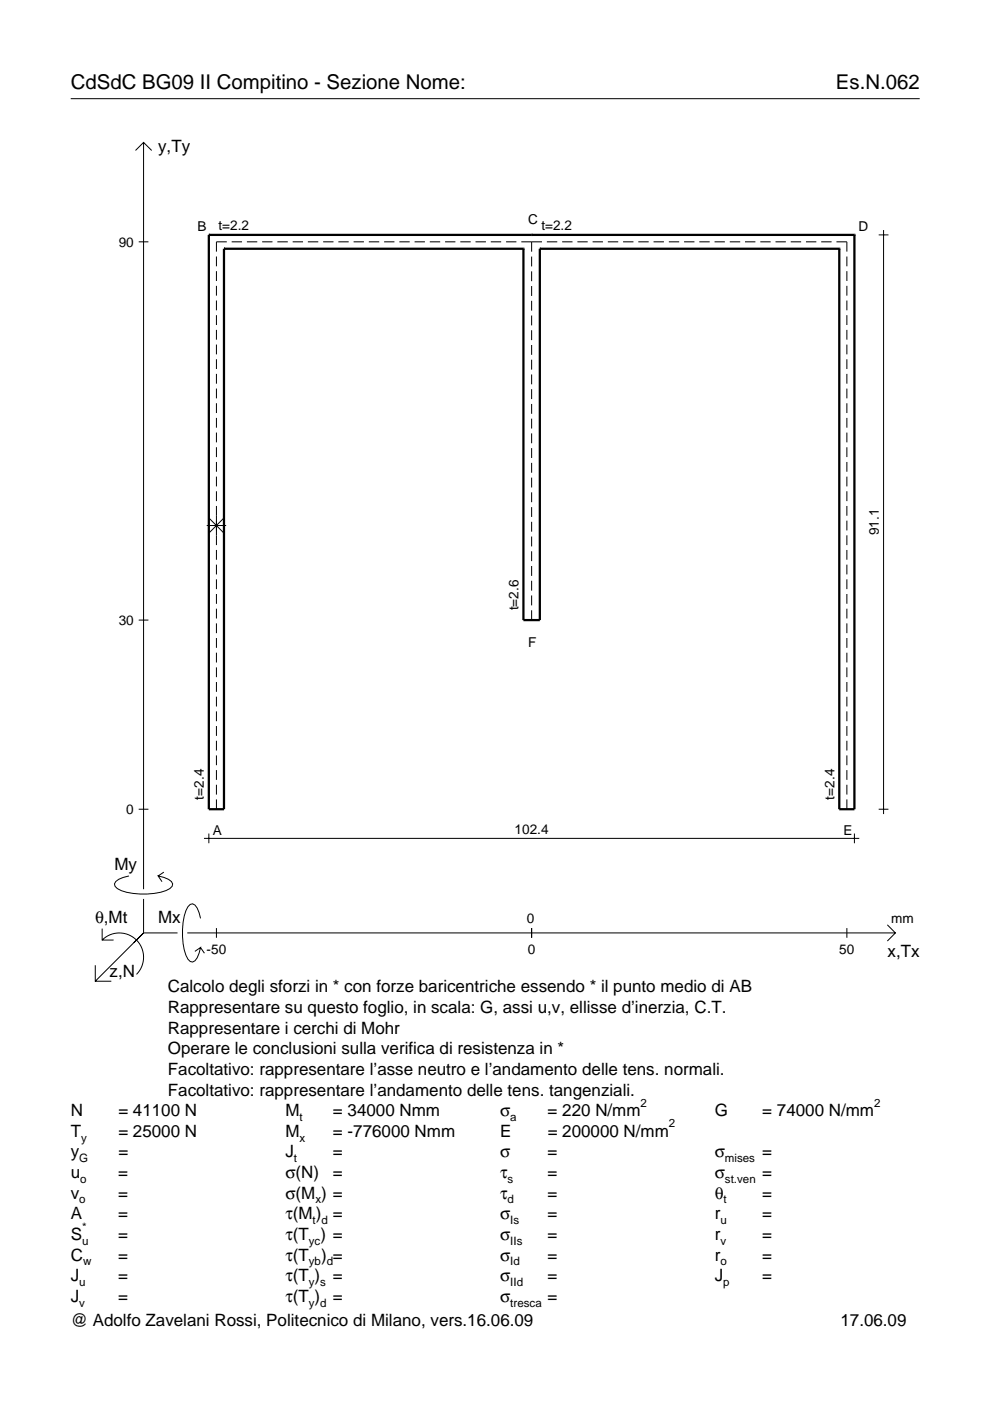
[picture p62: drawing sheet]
<svg xmlns="http://www.w3.org/2000/svg" width="210mm" height="297mm" viewBox="0 0 210 297" stroke-linecap="round" stroke-linejoin="round" font-family="sans-serif">
<defs><g id="words">
<g font-size="4.3">
<text x="15" y="18.9">CdSdC BG09 II Compitino - Sezione Nome:</text>
<text x="177.2" y="18.9">Es.N.062</text>
</g>
<g font-size="3.6">
<text x="33.5" y="32.3">y,Ty</text>
<text x="24.3" y="184.4">My</text>
<text x="20.1" y="195.7">θ,Mt</text>
<text x="33.5" y="195.7">Mx</text>
<text x="188.2" y="203">x,Tx</text>
<text x="23.2" y="207.1">z,N</text>
<text x="35.6" y="210.4">Calcolo degli sforzi in * con forze baricentriche essendo * il punto medio di AB</text>
<text x="35.6" y="214.8">Rappresentare su questo foglio, in scala: G, assi u,v, ellisse d’inerzia, C.T.</text>
<text x="35.6" y="219.2">Rappresentare i cerchi di Mohr</text>
<text x="35.6" y="223.5">Operare le conclusioni sulla verifica di resistenza in *</text>
<text x="35.6" y="227.9">Facoltativo: rappresentare l’asse neutro e l’andamento delle tens. normali.</text>
<text x="35.6" y="232.3">Facoltativo: rappresentare l’andamento delle tens. tangenziali.</text>
<text x="15" y="236.7">N</text>
<text x="25.1" y="236.7">= 41100 N</text>
<text x="60.5" y="236.7">M</text>
<text x="70.6" y="236.7">= 34000 Nmm</text>
<text x="106" y="236.7">σ</text>
<text x="116.1" y="236.7">= 220 N/mm</text>
<text x="151.5" y="236.7">G</text>
<text x="161.6" y="236.7">= 74000 N/mm</text>
<text x="15" y="245.4">y</text>
<text x="15" y="241">T</text>
<text x="25.1" y="245.4">=</text>
<text x="25.1" y="241">= 25000 N</text>
<text x="60.5" y="245.4">J</text>
<text x="60.5" y="241">M</text>
<text x="70.6" y="245.4">=</text>
<text x="70.6" y="241">= -776000 Nmm</text>
<text x="106" y="245.4">σ</text>
<text x="106" y="241">E</text>
<text x="116.1" y="245.4">=</text>
<text x="116.1" y="241">= 200000 N/mm</text>
<text x="151.5" y="245.4">σ</text>
<text x="161.6" y="245.4">=</text>
<text x="15" y="249.8">u</text>
<text x="25.1" y="249.8">=</text>
<text x="60.5" y="249.8">σ(N)</text>
<text x="70.6" y="249.8">=</text>
<text x="106" y="249.8">τ</text>
<text x="116.1" y="249.8">=</text>
<text x="151.5" y="249.8">σ</text>
<text x="161.6" y="249.8">=</text>
<text x="15" y="254.2">v</text>
<text x="25.1" y="254.2">=</text>
<text x="60.5" y="254.2">σ(M ) =</text>
<text x="106" y="254.2">τ</text>
<text x="116.1" y="254.2">=</text>
<text x="151.5" y="254.2">θ</text>
<text x="161.6" y="254.2">=</text>
<text x="15" y="258.5">A</text>
<text x="15" y="262.9">S</text>
<text x="25.1" y="262.9">=</text>
<text x="25.1" y="258.5">=</text>
<text x="60.5" y="262.9">τ(T ) =</text>
<text x="60.5" y="258.5">τ(M ) =</text>
<text x="106" y="258.5">σ</text>
<text x="106" y="262.9">σ</text>
<text x="116.1" y="258.5">=</text>
<text x="116.1" y="262.9">=</text>
<text x="151.5" y="258.5">r</text>
<text x="151.5" y="262.9">r</text>
<text x="161.6" y="258.5">=</text>
<text x="161.6" y="262.9">=</text>
<text x="15" y="267.3">C</text>
<text x="25.1" y="267.3">=</text>
<text x="60.5" y="267.3">τ(T</text>
<text x="68.1" y="267.3">) =</text>
<text x="106" y="267.3">σ</text>
<text x="116.1" y="267.3">=</text>
<text x="151.5" y="267.3">r</text>
<text x="161.6" y="267.3">=</text>
<text x="15" y="271.7">J</text>
<text x="25.1" y="271.7">=</text>
<text x="60.5" y="271.7">τ(T )</text>
<text x="70.6" y="271.7">=</text>
<text x="106" y="271.7">σ</text>
<text x="116.1" y="271.7">=</text>
<text x="151.5" y="271.7">J</text>
<text x="161.6" y="271.7">=</text>
<text x="15" y="276">J</text>
<text x="15" y="281.2">@ Adolfo Zavelani Rossi, Politecnico di Milano, vers.16.06.09</text>
<text x="25.1" y="276">=</text>
<text x="60.5" y="276">τ(T )</text>
<text x="70.6" y="276">=</text>
<text x="106" y="276">σ</text>
<text x="116.1" y="276">=</text>
<text x="178.2" y="281.2">17.06.09</text>
</g>
<g font-size="2.9">
<text x="112" y="47.4">C</text>
<text x="25.2" y="52.3">90</text>
<text x="41.9" y="48.9">B</text>
<text x="46.3" y="48.8">t=2.2</text>
<text x="114.8" y="48.8">t=2.2</text>
<text x="182.1" y="48.9">D</text>
<text x="186.3" y="113.5" transform="rotate(-90 186.3 113.5)">91.1</text>
<text x="109.9" y="129.4" transform="rotate(-90 109.9 129.4)">t=2.6</text>
<text x="25.2" y="132.5">30</text>
<text x="112" y="137.2">F</text>
<text x="26.8" y="172.6">0</text>
<text x="43.2" y="169.5" transform="rotate(-90 43.2 169.5)">t=2.4</text>
<text x="176.9" y="169.5" transform="rotate(-90 176.9 169.5)">t=2.4</text>
<text x="45.1" y="177.1">A</text>
<text x="109.1" y="176.7">102.4</text>
<text x="178.8" y="177.1">E</text>
<text x="111.7" y="195.7">0</text>
<text x="189" y="195.7">mm</text>
<text x="43.8" y="202.2">-50</text>
<text x="111.9" y="202.2">0</text>
<text x="178" y="202.2">50</text>
</g>
<g font-size="2.4">
<text x="63.5" y="237.7">t</text>
<text x="108.2" y="237.7">a</text>
<text x="135.8" y="234.7">2</text>
<text x="141.8" y="239">2</text>
<text x="185.3" y="234.7">2</text>
<text x="17.2" y="242">y</text>
<text x="63.5" y="242">x</text>
<text x="16.8" y="246.4">G</text>
<text x="17" y="250.8">o</text>
<text x="62.3" y="246.4">t</text>
<text x="107.6" y="250.8">s</text>
<text x="153.7" y="246.4">mises</text>
<text x="153.7" y="250.8">st.ven</text>
<text x="16.8" y="255.2">o</text>
<text x="66.9" y="255.2">x</text>
<text x="107.6" y="255.2">d</text>
<text x="153.4" y="255.2">t</text>
<text x="17.4" y="263.9">u</text>
<text x="17.4" y="260.9">*</text>
<text x="65.5" y="263.9">yc</text>
<text x="66.3" y="259.5">t d</text>
<text x="108.2" y="259.5">Is</text>
<text x="108.2" y="263.9">IIs</text>
<text x="152.7" y="259.5">u</text>
<text x="152.7" y="263.9">v</text>
<text x="17.6" y="268.3">w</text>
<text x="65.5" y="268.3">yb d</text>
<text x="108.2" y="268.3">Id</text>
<text x="152.7" y="268.3">o</text>
<text x="16.8" y="272.7">u</text>
<text x="65.5" y="272.7">y s</text>
<text x="108.2" y="272.7">IId</text>
<text x="153.3" y="272.7">p</text>
<text x="16.8" y="277">v</text>
<text x="65.5" y="277">y d</text>
<text x="108.2" y="277">tresca</text>
</g>
</g></defs>
<g fill="none" stroke="#000" stroke-width=".21">
<path d="M15 20.9h180M28.7 31.9l1.7-1.7 1.8 1.7M30.4 30.2v158.3M29.4 51.3h2.1M45.9 54.4v2.1M45.9 57.5v2.1M48.1 51.3h-2.2v2.1M49.1 51.3h2.2M52.3 51.3h2.2M55.6 51.3h2.2M58.8 51.3h2.2M62 51.3h2.2"/>
<path d="M65.3 51.3h2.2M68.5 51.3h2.2M71.7 51.3h2.2M75 51.3h2.2M78.2 51.3h2.2M81.4 51.3h2.2M84.7 51.3h2.2M87.9 51.3h2.2M91.1 51.3h2.2M94.4 51.3h2.2M97.6 51.3h2.2M100.8 51.3h2.2"/>
<path d="M104.1 51.3h2.2M107.3 51.3h2.2M110.5 51.3h4.4M112.7 51.3v2.1M112.7 54.4v2.1M112.7 57.5v2.1M115.9 51.3h2.3M119.2 51.3h2.2M122.4 51.3h2.2M125.6 51.3h2.2M128.9 51.3h2.2M132.1 51.3h2.2"/>
<path d="M135.3 51.3h2.2M138.6 51.3h2.2M141.8 51.3h2.2M145 51.3h2.2M148.3 51.3h2.2M151.5 51.3h2.2M154.7 51.3h2.2M158 51.3h2.2M161.2 51.3h2.2M164.4 51.3h2.2M167.7 51.3h2.2M170.9 51.3h2.2"/>
<path d="M174.1 51.3h2.2M177.3 51.3h2.3v2.1M179.6 54.4v2.1M179.6 57.5v2.1M186.3 49.8h2.1M187.3 48.8v123.8M45.9 60.6v2.1M45.9 63.7v2.1M45.9 66.8v2.1M45.9 69.9v2.1M45.9 73.1v2M45.9 76.2v2"/>
<path d="M45.9 79.3v2.1M112.7 60.6v2.1M112.7 63.8v2.1M112.7 66.9v2.1M112.7 70v2.1M112.7 73.1v2.1M112.7 76.3v2.1M112.7 79.4v2.1M179.6 60.6v2.1M179.6 63.7v2.1M179.6 66.8v2.1M179.6 69.9v2.1"/>
<path d="M179.6 73.1v2M179.6 76.2v2M179.6 79.3v2.1M45.9 82.4v2.1M45.9 85.5v2.1M45.9 88.6v2.1M45.9 91.7v2.1M45.9 94.8v2.1M45.9 97.9v2.1M112.7 82.5v2.1M112.7 85.6v2.1M112.7 88.8v2.1"/>
<path d="M112.7 91.9v2.1M112.7 95v2.1M112.7 98.1v2.1M179.6 82.4v2.1M179.6 85.5v2.1M179.6 88.6v2.1M179.6 91.7v2.1M179.6 94.8v2.1M179.6 97.9v2.1M43.8 111.4h4.1M44.4 110l2.9 2.9M45.9 101.1v2"/>
<path d="M45.9 104.2v2M45.9 107.3v8.3M45.9 116.6v2.1M45.9 119.7v2.1M47.3 110l-2.9 2.9M112.7 101.3v2.1M112.7 104.4v2.1M112.7 107.5v2.1M112.7 110.6v2.1M112.7 113.8v2.1M112.7 116.9v2.1M179.6 101.1v2"/>
<path d="M179.6 104.2v2M179.6 107.3v2.1M179.6 110.4v2.1M179.6 113.5v2.1M179.6 116.6v2.1M179.6 119.7v2.1M29.4 131.5h2.1M45.9 122.8v2.1M45.9 125.9v2.1M45.9 129.1v2M45.9 132.2v2M45.9 135.3v2.1"/>
<path d="M45.9 138.4v2.1M112.7 120v2.1M112.7 123.1v2.1M112.7 126.3v2.1M112.7 129.4v2.1M179.6 122.8v2.1M179.6 125.9v2.1M179.6 129.1v2M179.6 132.2v2M179.6 135.3v2.1M179.6 138.4v2.1M45.9 141.5v2.1"/>
<path d="M45.9 144.6v2.1M45.9 147.7v2.1M45.9 150.8v2.1M45.9 153.9v2.1M45.9 157.1v2M179.6 141.5v2.1M179.6 144.6v2.1M179.6 147.7v2.1M179.6 150.8v2.1M179.6 153.9v2.1M179.6 157.1v2M29.4 171.6h2.1"/>
<path d="M43.2 177.8h139M44.3 176.7v2.1M45.9 160.2v2M45.9 163.3v2.1M45.9 166.4v2.1M45.9 169.5v2.1M179.6 160.2v2M179.6 163.3v2.1M179.6 166.4v2.1M179.6 169.5v2.1M181.2 176.7v2.1M186.3 171.6h2.1"/>
<path d="M21.7 199.3a5.1 5.1 0 0 1 7.2 0 5.1 5.1 0 0 1 0 7.3M21.7 196.9v2.4h2.4M27.3 185.7a3.6 3.6 0 0 0-3 1.7l.1 .5a5.6 5.6 0 0 0 3.8 1.5 13.4 13.4 0 0 0 7.8-1l.5-.5 .1-.5a3.6 3.6 0 0 0-3.1-1.7l.8 1.2M30.4 190.6v7.2M30.4 197.8l-10.2 10.2M30.4 197.8h7.2M34.7 184.9l-1.2 .8M39.7 197.8h150.1M42.5 194.7a3.6 3.6 0 0 0-1.7-3.1l-.5 .2a5.7 5.7 0 0 0-1.5 3.7 13.3 13.3 0 0 0 1 7.9l.5 .5 .5 .1a3.6 3.6 0 0 0 1.7-3.1l-1.2 .8M45.9 196.8v2M112.7 196.8v2M179.6 196.8v2"/>
<path d="M188.1 196.1l1.7 1.7-1.7 1.7M20.2 204.7v3.3h3.4M42.5 200.9l.8 1.2"/>
</g>
<g fill="none" stroke="#000" stroke-width=".48">
<path d="M44.3 49.8h.1M44.3 49.8v121.8h3.2v-118.9M44.3 49.8h136.9M47.5 52.7h.1M47.5 52.7h63.5M111 52.7h.1M111 52.7v78.8h3.5v-78.8M112.7 49.8h.1M114.5 52.7h.1M114.5 52.7h63.4M177.9 52.7h.1M181.2 49.8h.1"/>
<path d="M181.2 49.8v121.8h-3.3v-118.9"/>
</g>
<use href="#words"/>
</svg>
